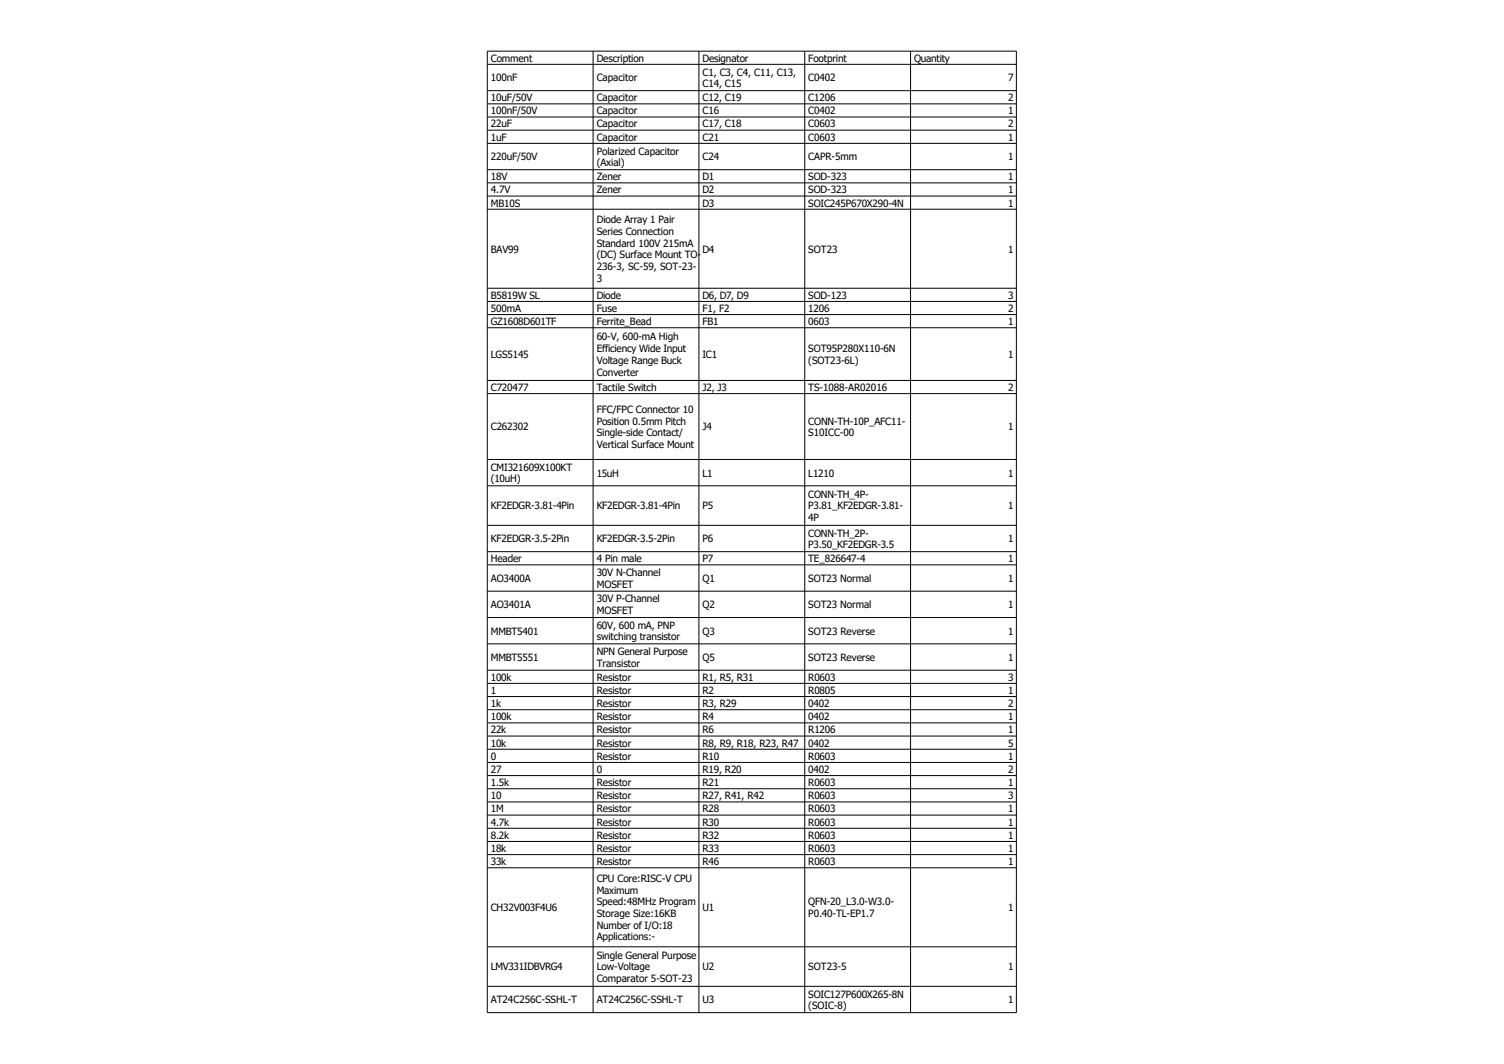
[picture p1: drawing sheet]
<svg xmlns="http://www.w3.org/2000/svg" width="297mm" height="210mm" viewBox="0 0 297 210" stroke-linecap="round" stroke-linejoin="round" font-family="sans-serif">
<defs><g id="words">
<g font-size="2">
<text x="96.9" y="12.2">Comment</text>
<text x="96.9" y="16.1">100nF</text>
<text x="117.8" y="12.2">Description</text>
<text x="117.8" y="16.1">Capacitor</text>
<text x="138.7" y="12.2">Designator</text>
<text x="138.7" y="14.9">C1, C3, C4, C11, C13,</text>
<text x="138.7" y="17.2">C14, C15</text>
<text x="159.6" y="12.2">Footprint</text>
<text x="159.6" y="16.1">C0402</text>
<text x="180.5" y="12.2">Quantity</text>
<text x="199" y="16.1">7</text>
<text x="96.9" y="20">10uF/50V</text>
<text x="96.9" y="22.6">100nF/50V</text>
<text x="117.8" y="20">Capacitor</text>
<text x="117.8" y="22.6">Capacitor</text>
<text x="138.7" y="20">C12, C19</text>
<text x="138.7" y="22.6">C16</text>
<text x="159.6" y="20">C1206</text>
<text x="159.6" y="22.6">C0402</text>
<text x="199" y="20">2</text>
<text x="199" y="22.6">1</text>
<text x="96.9" y="25.2">22uF</text>
<text x="96.9" y="27.8">1uF</text>
<text x="117.8" y="25.2">Capacitor</text>
<text x="117.8" y="27.8">Capacitor</text>
<text x="138.7" y="25.2">C17, C18</text>
<text x="138.7" y="27.8">C21</text>
<text x="159.6" y="25.2">C0603</text>
<text x="159.6" y="27.8">C0603</text>
<text x="199" y="25.2">2</text>
<text x="199" y="27.8">1</text>
<text x="96.9" y="31.7">220uF/50V</text>
<text x="96.9" y="35.6">18V</text>
<text x="117.8" y="30.5">Polarized Capacitor</text>
<text x="117.8" y="32.8">(Axial)</text>
<text x="117.8" y="35.6">Zener</text>
<text x="138.7" y="31.7">C24</text>
<text x="138.7" y="35.6">D1</text>
<text x="159.6" y="31.7">CAPR-5mm</text>
<text x="159.6" y="35.6">SOD-323</text>
<text x="199" y="31.7">1</text>
<text x="199" y="35.6">1</text>
<text x="96.9" y="38.2">4.7V</text>
<text x="96.9" y="40.8">MB10S</text>
<text x="117.8" y="38.2">Zener</text>
<text x="138.7" y="38.2">D2</text>
<text x="138.7" y="40.8">D3</text>
<text x="159.6" y="38.2">SOD-323</text>
<text x="159.6" y="40.8">SOIC245P670X290-4N</text>
<text x="199" y="38.2">1</text>
<text x="199" y="40.8">1</text>
<text x="117.8" y="44.1">Diode Array 1 Pair</text>
<text x="117.8" y="46.4">Series Connection</text>
<text x="96.9" y="49.9">BAV99</text>
<text x="117.8" y="48.7">Standard 100V 215mA</text>
<text x="117.8" y="51">(DC) Surface Mount TO-</text>
<text x="117.8" y="53.3">236-3, SC-59, SOT-23-</text>
<text x="138.7" y="49.9">D4</text>
<text x="159.6" y="49.9">SOT23</text>
<text x="199" y="49.9">1</text>
<text x="96.9" y="59">B5819W SL</text>
<text x="117.8" y="55.6">3</text>
<text x="117.8" y="59">Diode</text>
<text x="138.7" y="59">D6, D7, D9</text>
<text x="159.6" y="59">SOD-123</text>
<text x="199" y="59">3</text>
<text x="96.9" y="61.6">500mA</text>
<text x="96.9" y="64.2">GZ1608D601TF</text>
<text x="117.8" y="61.6">Fuse</text>
<text x="117.8" y="64.2">Ferrite_Bead</text>
<text x="138.7" y="61.6">F1, F2</text>
<text x="138.7" y="64.2">FB1</text>
<text x="159.6" y="61.6">1206</text>
<text x="159.6" y="64.2">0603</text>
<text x="199" y="61.6">2</text>
<text x="199" y="64.2">1</text>
<text x="96.9" y="70.7">LGS5145</text>
<text x="117.8" y="67.2">60-V, 600-mA High</text>
<text x="117.8" y="69.5">Efficiency Wide Input</text>
<text x="117.8" y="71.8">Voltage Range Buck</text>
<text x="138.7" y="70.7">IC1</text>
<text x="159.6" y="69.5">SOT95P280X110-6N</text>
<text x="159.6" y="71.8">(SOT23-6L)</text>
<text x="199" y="70.7">1</text>
<text x="96.9" y="77.2">C720477</text>
<text x="117.8" y="74.1">Converter</text>
<text x="117.8" y="77.2">Tactile Switch</text>
<text x="138.7" y="77.2">J2, J3</text>
<text x="159.6" y="77.2">TS-1088-AR02016</text>
<text x="199" y="77.2">2</text>
<text x="117.8" y="81.5">FFC/FPC Connector 10</text>
<text x="117.8" y="83.8">Position 0.5mm Pitch</text>
<text x="159.6" y="83.8">CONN-TH-10P_AFC11-</text>
<text x="96.9" y="85">C262302</text>
<text x="117.8" y="86.1">Single-side Contact/</text>
<text x="117.8" y="88.4">Vertical Surface Mount</text>
<text x="138.7" y="85">J4</text>
<text x="159.6" y="86.1">S10ICC-00</text>
<text x="199" y="85">1</text>
<text x="96.9" y="92.9">CMI321609X100KT</text>
<text x="96.9" y="95.2">(10uH)</text>
<text x="117.8" y="94.1">15uH</text>
<text x="138.7" y="94.1">L1</text>
<text x="159.6" y="94.1">L1210</text>
<text x="199" y="94.1">1</text>
<text x="96.9" y="100.6">KF2EDGR-3.81-4Pin</text>
<text x="117.8" y="100.6">KF2EDGR-3.81-4Pin</text>
<text x="138.7" y="100.6">P5</text>
<text x="159.6" y="98.3">CONN-TH_4P-</text>
<text x="159.6" y="100.6">P3.81_KF2EDGR-3.81-</text>
<text x="199" y="100.6">1</text>
<text x="96.9" y="107.1">KF2EDGR-3.5-2Pin</text>
<text x="117.8" y="107.1">KF2EDGR-3.5-2Pin</text>
<text x="138.7" y="107.1">P6</text>
<text x="159.6" y="102.9">4P</text>
<text x="159.6" y="105.9">CONN-TH_2P-</text>
<text x="199" y="107.1">1</text>
<text x="96.9" y="111">Header</text>
<text x="117.8" y="111">4 Pin male</text>
<text x="117.8" y="113.7">30V N-Channel</text>
<text x="138.7" y="111">P7</text>
<text x="159.6" y="108.2">P3.50_KF2EDGR-3.5</text>
<text x="159.6" y="111">TE_826647-4</text>
<text x="199" y="111">1</text>
<text x="96.9" y="114.9">AO3400A</text>
<text x="117.8" y="116">MOSFET</text>
<text x="117.8" y="118.9">30V P-Channel</text>
<text x="138.7" y="114.9">Q1</text>
<text x="159.6" y="114.9">SOT23 Normal</text>
<text x="199" y="114.9">1</text>
<text x="96.9" y="120.1">AO3401A</text>
<text x="96.9" y="125.3">MMBT5401</text>
<text x="117.8" y="121.2">MOSFET</text>
<text x="117.8" y="124.1">60V, 600 mA, PNP</text>
<text x="138.7" y="120.1">Q2</text>
<text x="138.7" y="125.3">Q3</text>
<text x="159.6" y="120.1">SOT23 Normal</text>
<text x="159.6" y="125.3">SOT23 Reverse</text>
<text x="199" y="120.1">1</text>
<text x="199" y="125.3">1</text>
<text x="96.9" y="130.5">MMBT5551</text>
<text x="117.8" y="126.4">switching transistor</text>
<text x="117.8" y="129.3">NPN General Purpose</text>
<text x="117.8" y="131.6">Transistor</text>
<text x="138.7" y="130.5">Q5</text>
<text x="159.6" y="130.5">SOT23 Reverse</text>
<text x="199" y="130.5">1</text>
<text x="96.9" y="134.4">100k</text>
<text x="96.9" y="137">1</text>
<text x="117.8" y="134.4">Resistor</text>
<text x="117.8" y="137">Resistor</text>
<text x="138.7" y="134.4">R1, R5, R31</text>
<text x="138.7" y="137">R2</text>
<text x="159.6" y="134.4">R0603</text>
<text x="159.6" y="137">R0805</text>
<text x="199" y="134.4">3</text>
<text x="199" y="137">1</text>
<text x="96.9" y="139.6">1k</text>
<text x="96.9" y="142.2">100k</text>
<text x="117.8" y="139.6">Resistor</text>
<text x="117.8" y="142.2">Resistor</text>
<text x="138.7" y="139.6">R3, R29</text>
<text x="138.7" y="142.2">R4</text>
<text x="159.6" y="139.6">0402</text>
<text x="159.6" y="142.2">0402</text>
<text x="199" y="139.6">2</text>
<text x="199" y="142.2">1</text>
<text x="96.9" y="144.8">22k</text>
<text x="96.9" y="147.4">10k</text>
<text x="96.9" y="150">0</text>
<text x="117.8" y="144.8">Resistor</text>
<text x="117.8" y="147.4">Resistor</text>
<text x="117.8" y="150">Resistor</text>
<text x="138.7" y="144.8">R6</text>
<text x="138.7" y="147.4">R8, R9, R18, R23, R47</text>
<text x="138.7" y="150">R10</text>
<text x="159.6" y="144.8">R1206</text>
<text x="159.6" y="147.4">0402</text>
<text x="159.6" y="150">R0603</text>
<text x="199" y="144.8">1</text>
<text x="199" y="147.4">5</text>
<text x="199" y="150">1</text>
<text x="96.9" y="152.6">27</text>
<text x="96.9" y="155.2">1.5k</text>
<text x="117.8" y="152.6">0</text>
<text x="117.8" y="155.2">Resistor</text>
<text x="138.7" y="152.6">R19, R20</text>
<text x="138.7" y="155.2">R21</text>
<text x="159.6" y="152.6">0402</text>
<text x="159.6" y="155.2">R0603</text>
<text x="199" y="152.6">2</text>
<text x="199" y="155.2">1</text>
<text x="96.9" y="157.8">10</text>
<text x="96.9" y="160.4">1M</text>
<text x="117.8" y="157.8">Resistor</text>
<text x="117.8" y="160.4">Resistor</text>
<text x="138.7" y="157.8">R27, R41, R42</text>
<text x="138.7" y="160.4">R28</text>
<text x="159.6" y="157.8">R0603</text>
<text x="159.6" y="160.4">R0603</text>
<text x="199" y="157.8">3</text>
<text x="199" y="160.4">1</text>
<text x="96.9" y="163">4.7k</text>
<text x="96.9" y="165.6">8.2k</text>
<text x="117.8" y="163">Resistor</text>
<text x="117.8" y="165.6">Resistor</text>
<text x="138.7" y="163">R30</text>
<text x="138.7" y="165.6">R32</text>
<text x="159.6" y="163">R0603</text>
<text x="159.6" y="165.6">R0603</text>
<text x="199" y="163">1</text>
<text x="199" y="165.6">1</text>
<text x="96.9" y="168.2">18k</text>
<text x="96.9" y="170.8">33k</text>
<text x="117.8" y="168.2">Resistor</text>
<text x="117.8" y="170.8">Resistor</text>
<text x="138.7" y="168.2">R33</text>
<text x="138.7" y="170.8">R46</text>
<text x="159.6" y="168.2">R0603</text>
<text x="159.6" y="170.8">R0603</text>
<text x="199" y="168.2">1</text>
<text x="199" y="170.8">1</text>
<text x="96.9" y="179.9">CH32V003F4U6</text>
<text x="117.8" y="174.1">CPU Core:RISC-V CPU</text>
<text x="117.8" y="176.4">Maximum</text>
<text x="117.8" y="178.7">Speed:48MHz Program</text>
<text x="138.7" y="179.9">U1</text>
<text x="159.6" y="178.7">QFN-20_L3.0-W3.0-</text>
<text x="199" y="179.9">1</text>
<text x="117.8" y="181">Storage Size:16KB</text>
<text x="117.8" y="183.4">Number of I/O:18</text>
<text x="117.8" y="185.7">Applications:-</text>
<text x="159.6" y="181">P0.40-TL-EP1.7</text>
<text x="96.9" y="191.6">LMV331IDBVRG4</text>
<text x="117.8" y="189.3">Single General Purpose</text>
<text x="117.8" y="191.6">Low-Voltage</text>
<text x="138.7" y="191.6">U2</text>
<text x="159.6" y="191.6">SOT23-5</text>
<text x="199" y="191.6">1</text>
<text x="117.8" y="193.9">Comparator 5-SOT-23</text>
<text x="159.6" y="196.9">SOIC127P600X265-8N</text>
<text x="96.9" y="198.1">AT24C256C-SSHL-T</text>
<text x="117.8" y="198.1">AT24C256C-SSHL-T</text>
<text x="138.7" y="198.1">U3</text>
<text x="159.6" y="199.2">(SOIC-8)</text>
<text x="199" y="198.1">1</text>
</g>
</g></defs>
<g fill="none" stroke="#000" stroke-width=".2">
<path d="M96.2 10.1h104.5v189.8h-104.5zM96.2 12.7h104.5M96.2 17.9h104.5M117.1 10.1v189.8M138 10.1v189.8M158.9 10.1v189.8M179.8 10.1v189.8M96.2 20.5h104.5M96.2 23.1h104.5M96.2 25.7h104.5M96.2 28.3h104.5M96.2 33.5h104.5"/>
<path d="M96.2 36.1h104.5M96.2 38.7h104.5M96.2 41.3h104.5M96.2 56.9h104.5M96.2 59.5h104.5M96.2 62.1h104.5M96.2 64.7h104.5M96.2 75.1h104.5M96.2 77.7h104.5M96.2 90.7h104.5M96.2 95.9h104.5M96.2 103.7h104.5"/>
<path d="M96.2 108.9h104.5M96.2 111.5h104.5M96.2 116.7h104.5M96.2 121.9h104.5M96.2 127.1h104.5M96.2 132.3h104.5M96.2 134.9h104.5M96.2 137.5h104.5M96.2 140.1h104.5M96.2 142.7h104.5M96.2 145.3h104.5M96.2 147.9h104.5"/>
<path d="M96.2 150.5h104.5M96.2 153.1h104.5M96.2 155.7h104.5M96.2 158.3h104.5M96.2 160.9h104.5M96.2 163.5h104.5M96.2 166.1h104.5M96.2 168.7h104.5M96.2 171.3h104.5M96.2 186.9h104.5M96.2 194.7h104.5"/>
</g>
<use href="#words"/>
</svg>
